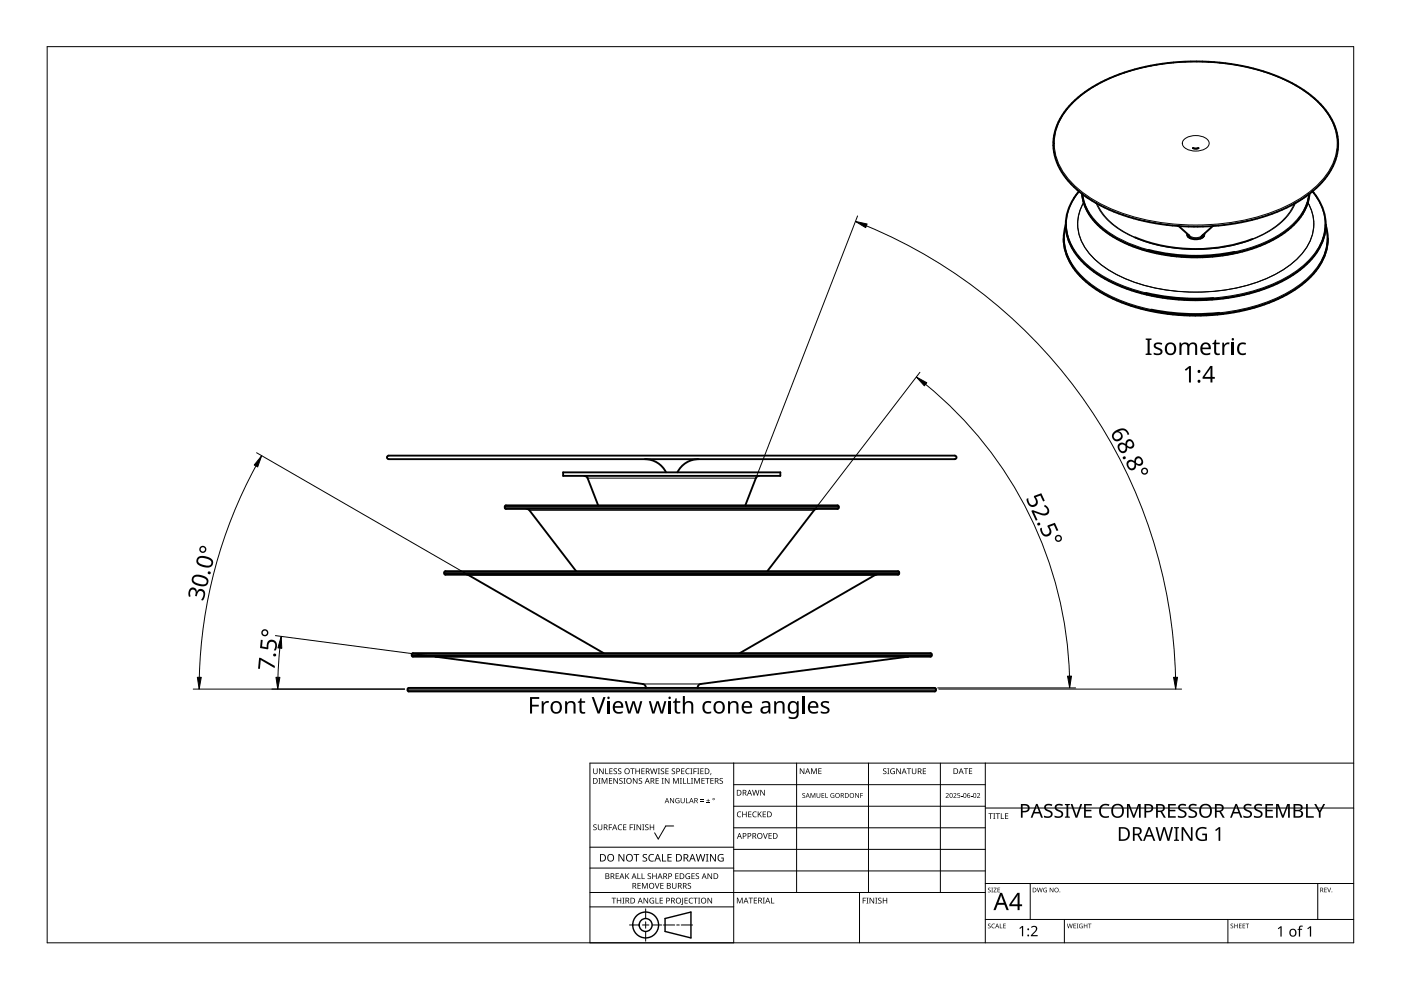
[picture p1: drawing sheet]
<svg xmlns="http://www.w3.org/2000/svg" width="297mm" height="210mm" viewBox="0 0 297 210" stroke-linecap="round" stroke-linejoin="round" font-family="sans-serif">
<g fill="none" stroke="#000" stroke-width=".4">
<path d="M252.9 31.4h.1M252.9 31.4h1.2M254.1 31.4h.1M225.5 50.6a10.2 10.2 0 0 0 1.7 5.7M226 47.7a9.8 9.8 0 0 0 1.2 8.5M226 47.6a10 10 0 0 0 1.7 5.6M227.2 56.3l1.8 2.3 2.4 2.1 3 1.8 3.1 1.5 3.6 1.2 3.8 .9 4.4 .6 4.1 .2 4.2-.2 4-.5 4.1-.9 3.6-1.2 3.5-1.6 2.7-1.8 2.5-2.1 1.7-2.2M227.7 42.1a9.8 9.8 0 0 0 0 11M227.7 53.3l1.8 2.2 2.2 1.9 2.9 1.9 3.1 1.5 3.5 1.2 3.8 .9 4 .5 4.4 .3 4.2-.2 4-.5 3.8-.9 3.8-1.3 3.2-1.5 2.8-1.8 2.4-2 1.7-2.2M228.8 40.6l.7 .5M228.8 40.6l-1.9-1.8a11.4 11.4 0 0 1 .2-16.7l2.2-2 2.6-1.8 2.9-1.5 3.3-1.3 3.6-1.1 3.8-.7 3.9-.5 4.3-.2 4 .2 3.9 .5 3.8 .7 3.8 1.2 3.3 1.3 2.9 1.6 2.6 1.8 2.2 2a11.4 11.4 0 0 1-.1 16.5l-1.8 1.8M228.8 40.6l-1.1 1.4"/>
<path d="M229.4 41.1l.4 1.8 1 2.4M229.4 41.1l.6 2.4 .8 1.7M229.5 41.1l3.9 2.5 5.1 2.1 5.6 1.5 5.8 .7M230.8 45.3l.1 .1M240.7 50.3a34.8 34.8 0 0 0 24.8 .4M243.5 53a40.4 40.4 0 0 0 18.2 .4M249.9 47.9l3.7 .1 3.6-.1M249.9 47.9l2.3 2.1M251.8 49.9l.2 .4M252 49.8v.5M252 50.3l.3 .2M252.3 50.5h.1"/>
<path d="M255 50.3l-.5 .3a3.1 3.1 0 0 1-2.1-.1M255 50.3h.1M255 49.8v.5M255.3 49.9l-.3 .4M257.2 47.9l-2.5 2.2M276.2 45.4l-1.6 1.9-2 1.8-2.5 1.7-2.9 1.3-3 1-3.4 .8-3.7 .5-3.6 .2-3.8-.2-3.5-.5-3.3-.8-3.2-1.1-2.9-1.3-2.4-1.6-2-1.8-1.5-1.9M277.6 41.1l-2 1.4-2.1 1.2-5 2-5.6 1.5-5.7 .7M277.6 41.1l-.5 2.4-.9 1.7M277.6 41.1l-.5 2.4-.9 1.8M278.3 40.6l-.7 .5M278.3 40.6l1 1.3M279.3 42a9.8 9.8 0 0 1 0 11.2"/>
<path d="M281.1 47.7a9.8 9.8 0 0 1-1.4 8.6M281.1 47.6a10.1 10.1 0 0 1-1.8 5.7M281.5 50.6a10.2 10.2 0 0 1-1.8 5.8M243 62.1a46.4 46.4 0 0 0 14.2 1.1M244.1 65.6a47.4 47.4 0 0 0 14.4 .7M82.1 96.8l.3-.2h120a.37 .37 0 0 1 .4 .4 .37 .37 0 0 1-.4 .4h-120a.38 .38 0 0 1-.3-.6zM136.7 97.4a5 5 0 0 1 4.5 2.7M148.1 97.4a5 5 0 0 0-4.5 2.7M107.1 107.2h70.5h.1l.1 .5-.2 .2h-70.3l-.3-.2zM111.7 107.9l.6 .3 9.9 12.9M119.4 100.1h46v.8h-46zM123.9 100.9l.5 .2 .2 .3 2.2 5.8"/>
<path d="M161 100.9l-.3 .1-.4 .4-2.3 5.8M173.2 107.9l-.6 .3-9.9 12.9M87.4 138.6l109.9-.1 .2 .1v.4l-.2 .2h-109.7l-.3-.2zM92.3 139.2l44 5.8a.76 .76 0 0 1 .6 .9M94.3 121.2l96.1-.1 .2 .1v.4l-.2 .3h-96l-.2-.3zM99 121.9l29 16.6M185.8 121.9l-29 16.6M192.6 139.2l-44 5.8a.76 .76 0 0 0-.7 .9M86.5 145.9h111.7h.1l.1 .5-.2 .2h-111.5l-.3-.2z"/>
</g>
<g fill="none" stroke="#000" stroke-width=".21">
<path d="M228 21.3a34.3 34.3 0 0 1 18.3-7.7 47.3 47.3 0 0 1 26.7 3.6 19.3 19.3 0 0 1 9.6 9 11 11 0 0 1-2.4 12.1 31.1 31.1 0 0 1-17.2 8.5 48.1 48.1 0 0 1-29-3.3 19.3 19.3 0 0 1-9.6-9 11 11 0 0 1 2.5-12.1zM251.1 29.6a3.9 3.9 0 0 1 5.2 .4 1.42 1.42 0 0 1-1.3 1.8 3.8 3.8 0 0 1-4.2-1l-.1-.4zM226 48a10.1 10.1 0 0 0 2.6 9.7 28 28 0 0 0 15.5 7.9M227.2 56.3a23.2 23.2 0 0 0 12.8 8.6 45.2 45.2 0 0 0 31.8-1.9 20.2 20.2 0 0 0 7.9-6.6M227.2 56.2a23.2 23.2 0 0 0 12.8 8.6 45.2 45.2 0 0 0 31.8-1.9 20.2 20.2 0 0 0 7.9-6.6M227.7 53.2a22.9 22.9 0 0 0 12.6 8.4 44.5 44.5 0 0 0 31.2-1.9 19.9 19.9 0 0 0 7.8-6.4M227.7 53.1a22.9 22.9 0 0 0 12.6 8.4 44.5 44.5 0 0 0 31.2-1.9 19.9 19.9 0 0 0 7.8-6.4M228.8 40.6a10.1 10.1 0 0 0-.1 13.7 26.3 26.3 0 0 0 14.3 7.8M229.6 41.2a11.5 11.5 0 0 0 5.2 7.9 26.6 26.6 0 0 0 8.7 3.9M229.7 42.9a9 9 0 0 0 1.2 10.8 23.4 23.4 0 0 0 11.9 6.9 40.6 40.6 0 0 0 26.9-2.1 15.4 15.4 0 0 0 8.5-8.4 8.8 8.8 0 0 0-.9-7.2M229.8 43a9 9 0 0 0 1.1 10.7 23.3 23.3 0 0 0 11.9 6.8 40.5 40.5 0 0 0 26.8-2 15.4 15.4 0 0 0 8.5-8.4 8.8 8.8 0 0 0-.8-7.1M230.8 45.2a20.5 20.5 0 0 0 12 7.8 38.3 38.3 0 0 0 27.4-2.4 16.2 16.2 0 0 0 6-5.4"/>
<path d="M230.8 45.3a20.5 20.5 0 0 0 12 7.8 38.3 38.3 0 0 0 27.4-2.4 16.2 16.2 0 0 0 6-5.4M232.4 43.1a14 14 0 0 0 7.6 7 34.3 34.3 0 0 0 28.4-.7 13.3 13.3 0 0 0 6.2-6.3M232.6 43.2a14.1 14.1 0 0 0 8.1 7.1M251.6 49.5v.1a1.11 1.11 0 0 0 .8 .9M251.8 49.6v.3M252.2 50a2.36 2.36 0 0 0 2.5 .1M255 49.9a1.91 1.91 0 0 1-2.9 0M255.2 49.6l.1 .3M255.4 49.5l.1 .1a1.16 1.16 0 0 1-.9 1M274.4 43.2a14.1 14.1 0 0 1-7.7 7l-1.2 .5M277.5 41.2a11.5 11.5 0 0 1-5.3 7.9 27.5 27.5 0 0 1-10.5 4.3M278.2 40.6a10.1 10.1 0 0 1-.4 14.2 28.8 28.8 0 0 1-16.2 7.8l-4.4 .6"/>
<path d="M281.1 48a10.1 10.1 0 0 1-2.7 9.7 28.2 28.2 0 0 1-15.6 8l-4.3 .6M107 107.7h70.8M107 107.4h70.8M112.3 108.2h60.3M124.6 101.4h35.7M87.3 139h110.2M87.3 138.7h110.2M92.4 139.2h100.1M94.2 121.6h96.4M94.2 121.4h96.4M99.4 122h86.1M86.4 146.4h112"/>
<path d="M86.4 146.1h112M136.3 145h12.3M136.9 145.8h11"/>
</g>
<path d="M10 9.9h277v190h-277z" fill="none" stroke="#000" stroke-width=".21"/>
<g fill="none" stroke="#000" stroke-width=".21">
<path d="M125.1 179.6h30.5M142.8 175.1h-1.6l-1.6 2.8-.8-1.3M155.6 161.8v38.1h-30.5v-38.1h161.9M155.6 166.4h53.3M155.6 170.9h53.3M155.6 175.5h53.3M168.9 161.8v27.4M184.1 161.8v27.4M199.4 161.8v27.4M208.9 161.8v38.1M208.9 171.3h78.1M125.1 192.3h30.5"/>
<path d="M125.1 189.2h83.8M125.1 184h30.5M133.5 196.1h2M136.2 196.1h1.4M136.9 192.7v2M136.9 195.4v1.4M136.9 197.5v2M138.3 196.1h2M140.7 196.1h2.4M143.5 196.1h.5M144.4 196.1h2.4M155.6 180.1h53.3"/>
<path d="M155.6 184.7h53.3M182.2 189.2v10.7M208.9 194.9h78.1M208.9 187.3h78.1M218.4 187.3v7.6M225.7 194.9v5M260.3 194.9v5M279.4 187.3v7.6"/>
</g>
<g fill="#000">
<path d="M125.8 174.9l.5-.1h.2l-.1 .2a.25 .25 0 0 0-.3-.1 .25 .25 0 0 0 0 .4 .4 .4 0 0 1 .4 .3 .4 .4 0 0 1-.2 .5 .4 .4 0 0 1-.5-.3v.1a.27 .27 0 0 0 .5 0 .27 .27 0 0 0-.1-.4l-.4-.2zM125.8 162.9h.1v.8a.32 .32 0 0 0 .3 .3 .32 .32 0 0 0 .3-.3v-.8h.2v.8a.47 .47 0 0 1-.5 .4 .47 .47 0 0 1-.4-.4zM126.9 165h.4l-.1 .1v1l.1 .1h-.4l.1-.1v-1zM126.8 174.8h.1v.8a.32 .32 0 0 0 .3 .3 .32 .32 0 0 0 .3-.3v-.8h.2v.8a.47 .47 0 0 1-.5 .4 .47 .47 0 0 1-.4-.4zM127 162.9h.2l.6 1v-1h.2v1.2h-.2l-.7-1 .1 1h-.2zM127.6 165h.2l.4 1 .4-1h.2v1.2h-.2v-1.1l-.4 1.1h-.1l-.4-1.1v1.1h-.1zM128.3 162.9h.2v1.1h.5v.1h-.7zM129.1 174.8h.7v.1h-.6v.5h.5v.1h-.5v.5h-.1zM129.1 165h.7v.1h-.5v.4h.5v.1h-.5v.4h.5v.2h-.7zM129.2 162.9h.7v.1h-.5v.4h.4v.2h-.4v.4h.5v.1h-.7zM130.1 163l.5-.1 .2 .1v.1a.25 .25 0 0 0-.4-.1 .25 .25 0 0 0 0 .4 .4 .4 0 0 1 .4 .3 .4 .4 0 0 1-.2 .5 .4 .4 0 0 1-.5-.3v.1a.27 .27 0 0 0 .5 0 .27 .27 0 0 0-.1-.4l-.4-.2zM130.1 165h.1l.7 1v-1h.1v1.2h-.2l-.6-1v1h-.1z"/>
<path d="M131.1 175l.5-.2 .3 .1-.1 .1a.49 .49 0 0 0-.7 .4 .49 .49 0 0 0 .8 .4 .57 .57 0 0 1-.8 0 .57 .57 0 0 1 0-.8zM131.1 163l.4-.1 .2 .1v.1a.25 .25 0 0 0-.4-.1 .25 .25 0 0 0 0 .4 .4 .4 0 0 1 .5 .3 .4 .4 0 0 1-.3 .5 .4 .4 0 0 1-.5-.3l.1 .1a.27 .27 0 0 0 .4 0 .27 .27 0 0 0-.1-.4l-.3-.2zM131.3 165.1l.5-.2 .2 .1v.1a.25 .25 0 0 0-.4-.1 .25 .25 0 0 0 0 .4 .4 .4 0 0 1 .4 .3 .4 .4 0 0 1-.2 .5 .4 .4 0 0 1-.5-.2h.1a.27 .27 0 0 0 .4 .1 .27 .27 0 0 0-.1-.4l-.4-.3zM132.2 165h.4l-.1 .1v1l.1 .1h-.4l.1-.1v-1zM132.1 174.8h.7v.1h-.5v.4h.5v.1h-.5v.5h.5v.1h-.7zM133.5 174.8h.7v.1h-.5v.5h.5v.1h-.5v.5h-.2zM133.6 162.9h.9v.1h-.3v1.1h-.2v-1.1h-.4zM134.3 174.8h.4l-.1 .1v1l.1 .1h-.4l.1-.1v-1zM134.2 165h.2l.6 1v-1h.2v1.2h-.2l-.7-1v1h-.1zM134.7 162.9h.2v.5h.6v-.5h.2v1.2h-.2v-.5h-.6v.5h-.2zM135 174.8h.1l.7 1v-1h.1v1.2h-.2l-.6-1v1h-.1zM135.5 165.1l.4-.2 .2 .1v.1a.25 .25 0 0 0-.4-.1 .25 .25 0 0 0 0 .4 .4 .4 0 0 1 .5 .3 .4 .4 0 0 1-.3 .5 .4 .4 0 0 1-.5-.2h.1a.27 .27 0 0 0 .4 .1 .27 .27 0 0 0-.1-.4l-.3-.3z"/>
<path d="M136.2 174.8h.4l-.1 .1v1l.1 .1h-.4l.1-.1v-1zM136 162.9h.7v.1h-.6v.4h.5v.2h-.5v.4h.6v.1h-.7zM136.8 174.9l.4-.1h.3l-.1 .2a.25 .25 0 0 0-.3-.1 .25 .25 0 0 0 0 .4 .4 .4 0 0 1 .4 .3 .4 .4 0 0 1-.3 .5 .4 .4 0 0 1-.4-.3v.1a.27 .27 0 0 0 .5 0 .27 .27 0 0 0-.1-.4l-.4-.2zM137.8 174.8h.1v.5h.6v-.5h.2v1.2h-.2v-.6h-.6v.6h-.1zM137.8 162.9h.2l.3 1 .2-1h.2l.3 1 .2-1h.2l-.3 1.2h-.2l-.3-1-.3 1h-.1zM139 165h.7v.1h-.5v.4h.4v.1h-.4v.4h.5v.2h-.7zM139.5 162.9h.4l-.1 .1v1l.1 .1h-.4l.1-.1v-1zM140.3 165h.4l-.1 .1v1l.1 .1h-.4l.1-.1v-1zM140.1 163l.5-.1 .2 .1v.1a.25 .25 0 0 0-.4-.1 .25 .25 0 0 0 0 .4 .4 .4 0 0 1 .4 .3 .4 .4 0 0 1-.2 .5 .4 .4 0 0 1-.5-.3l.1 .1a.27 .27 0 0 0 .4 0 .27 .27 0 0 0-.1-.4l-.4-.2zM141.1 162.9h.7v.1h-.6v.4h.5v.2h-.5v.4h.6v.1h-.7zM141 165h.1l.7 1v-1h.1v1.2h-.2l-.6-1v1h-.1zM142.1 169.2h.1l.6 .9v-.9h.1v1.1h-.1l-.6-.9v.9h-.1z"/>
<path d="M142.5 163l.4-.1 .2 .1v.1a.25 .25 0 0 0-.4-.1 .25 .25 0 0 0 0 .4 .4 .4 0 0 1 .4 .3 .4 .4 0 0 1-.2 .5 .4 .4 0 0 1-.5-.3l.1 .1a.27 .27 0 0 0 .4 0 .27 .27 0 0 0-.1-.4l-.4-.2zM142.7 165h.2l.4 1 .4-1h.2v1.2h-.1v-1.1l-.4 1.1h-.2l-.4-1.1v1.1h-.1zM143.3 169.3l.5-.1 .3 .1-.1 .1a.45 .45 0 0 0-.7 .3 .45 .45 0 0 0 .6 .5v-.4h-.2v-.1h.4v.6a.6 .6 0 0 1-.8-.2 .6 .6 0 0 1 0-.8zM144.1 165h.5l-.2 .1v1l.2 .1h-.5l.2-.1v-1zM144.8 165h.2v1h.5v.2h-.7zM144.4 162.9h.7v.1h-.5v.4h.5v.2h-.5v.4h.5v.1h-.7zM144.3 169.2h.2v.7a.28 .28 0 0 0 .2 .3 .28 .28 0 0 0 .3-.3v-.7h.2v.7a.42 .42 0 0 1-.5 .4 .42 .42 0 0 1-.4-.4zM145.4 169.2h.2v1h.5v.1h-.7zM145.7 165h.2v1h.5v.2h-.7zM145.5 163.1l.4-.2 .3 .1v.1a.49 .49 0 0 0-.7 .4 .49 .49 0 0 0 .7 .5 .57 .57 0 0 1-.8-.1 .57 .57 0 0 1 0-.8zM146.4 162.9h.4l-.1 .1v1l.1 .1h-.4l.1-.1v-1zM146.5 165h.4l-.1 .1v1l.1 .1h-.4l.1-.1v-1z"/>
<path d="M147 162.9h.7v.1h-.5v.5h.5v.1h-.5v.5h-.2zM147.2 165h.2l.4 1 .4-1h.2v1.2h-.2l.1-1.1-.5 1.1h-.1l-.4-1.1v1.1h-.1zM147.8 162.9h.5l-.2 .1v1l.2 .1h-.5l.2-.1v-1zM148.5 169.9h.7v.1h-.7zM148.5 169.5h.7v.2h-.7zM148.5 162.9h.7v.1h-.6v.4h.5v.2h-.5v.4h.6v.1h-.7zM148.7 165h.7v.1h-.5v.4h.5v.1h-.5v.4h.5v.2h-.7zM149.8 170.2h.7v.1h-.7zM149.5 165h.9v.1h-.3v1.1h-.2v-1.1h-.4zM150.1 169.4l.1 .3h.3l-.3 .1v.3l-.1-.3h-.3l.3-.1zM150.7 163.9h.1l-.2 .4zM150.6 165h.7v.1h-.5v.4h.5v.1h-.5v.4h.5v.2h-.7z"/>
<path d="M152.6 165.1l.4-.2 .3 .1-.1 .1a.25 .25 0 0 0-.4-.1 .25 .25 0 0 0 0 .4 .4 .4 0 0 1 .5 .3 .4 .4 0 0 1-.3 .5 .4 .4 0 0 1-.5-.2h.1a.27 .27 0 0 0 .5 .1 .27 .27 0 0 0-.1-.4l-.4-.3zM156.4 172.2l.4-.2 .4 .1-.1 .1a.49 .49 0 0 0-.7 .5 .49 .49 0 0 0 .7 .4 .57 .57 0 0 1-.8 0 .57 .57 0 0 1 0-.8zM157.4 172.1h.1v.5h.7v-.5h.1v1.2h-.1v-.6h-.7v.6h-.1zM158.6 172.1h.7v.1h-.5v.4h.5v.1h-.5v.4h.5v.2h-.7zM159.7 172.2l.4-.2 .3 .1v.1a.49 .49 0 0 0-.7 .5 .49 .49 0 0 0 .7 .4 .57 .57 0 0 1-.8 0 .57 .57 0 0 1 0-.8zM159.5 167.5h.1l.3 1 .3-1h.1l.3 1 .3-1h.1l-.3 1.2h-.2l-.3-1.1-.3 1.1h-.1zM160.7 172.1h.1v.6l.5-.6h.2l-.5 .5 .5 .7h-.1l-.5-.6-.1 .6h-.1zM161.8 176.6h.1l.4 1.1 .3-1.1h.2l-.5 1.2h-.1zM161.2 167.5h.2l.6 1v-1h.2v1.2h-.2l-.7-1v1h-.1zM161.7 172.1h.7v.1h-.5v.4h.5v.1h-.5v.4h.5v.2h-.7zM162.9 176.6h.7v.2h-.5v.3h.5v.2h-.5v.4h.5v.1h-.7zM169.6 162.9h.2l.6 1v-1h.1v1.2h-.1l-.7-1v1h-.1z"/>
<path d="M170.2 168.2l.4-.1 .1 .2a.25 .25 0 0 0-.4-.1 .25 .25 0 0 0 0 .4 .25 .25 0 0 0 .3 .1 .32 .32 0 0 1 0 .5 .32 .32 0 0 1-.5-.2 .25 .25 0 0 0 .3 .1 .25 .25 0 0 0 .1-.3 .35 .35 0 0 1-.3-.2 .35 .35 0 0 1 0-.4zM171.8 168.1h.2l.4 .9 .3-.9h.2v1.1h-.2v-.9l-.4 .9-.3-.9v.9h-.2zM172 162.9h.2l.4 1 .3-1h.3v1.2h-.2v-1l-.4 1h-.1l-.4-1.1v1.1h-.1zM173.1 168.1h.2v.7a.26 .26 0 0 0 .2 .3 .26 .26 0 0 0 .3-.3v-.7h.1v.7a.39 .39 0 0 1-.4 .4 .39 .39 0 0 1-.4-.4zM173.5 162.9h.7v.1h-.5v.4h.4v.1h-.4v.5h.5v.1h-.7zM174.2 168.1h.6v.2h-.5v.3h.4v.1h-.4v.4h.5v.1h-.6zM175 168.1h.1v1h.5v.1h-.6zM176.2 168.3l.4-.2 .3 .1-.1 .1a.42 .42 0 0 0-.6 .4 .42 .42 0 0 0 .6 .3v-.3l-.3-.1h.4v.5a.56 .56 0 0 1-.7-.1 .56 .56 0 0 1 0-.7zM181.3 168.1h.2l.5 .9v-.9h.1v1.1h-.1l-.6-.9v.9h-.1zM182.4 168.1h.6v.2h-.5v.3h.4v.1h-.4v.5h-.1zM187.3 163l.4-.1 .2 .1v.1a.25 .25 0 0 0-.4-.1 .25 .25 0 0 0 0 .4 .4 .4 0 0 1 .5 .3 .4 .4 0 0 1-.3 .5 .4 .4 0 0 1-.5-.3l.1 .1a.27 .27 0 0 0 .4 0 .27 .27 0 0 0-.1-.4l-.3-.2zM188.1 162.9h.5l-.2 .1v1l.2 .1h-.5l.2-.1v-1z"/>
<path d="M188.9 163.1l.5-.2 .3 .1v.1a.5 .5 0 0 0-.8 .4 .5 .5 0 0 0 .7 .5v-.4h-.3v-.1h.4v.6a.66 .66 0 0 1-.8-.1 .66 .66 0 0 1 0-.9zM190 162.9h.2l.7 1-.1-1h.2v1.2h-.2l-.6-1v1h-.2zM192.3 162.9h.9v.1h-.4v1.1h-.2v-1.1h-.3zM193.3 162.9h.2v.8a.32 .32 0 0 0 .3 .3 .32 .32 0 0 0 .3-.3v-.8h.2v.8a.47 .47 0 0 1-.5 .4 .47 .47 0 0 1-.5-.4zM195.7 162.9h.6v.1h-.5v.4h.5v.2h-.5v.4h.5v.1h-.6zM200.5 168.3a.37 .37 0 0 1 .6 0 .37 .37 0 0 1-.2 .5l-.3 .3h.6v.1h-.7l.3-.4a.27 .27 0 0 0 .2-.4 .27 .27 0 0 0-.4-.1zM202.1 168.3a.37 .37 0 0 1 .6 0 .37 .37 0 0 1-.2 .5l-.2 .3h.5v.1h-.7l.3-.4a.27 .27 0 0 0 .3-.4 .27 .27 0 0 0-.5-.1zM203 168.1h.5v.2h-.4v.3a.34 .34 0 0 1 .5 .1 .34 .34 0 0 1-.2 .5 .34 .34 0 0 1-.4-.2 .29 .29 0 0 0 .4 .1 .29 .29 0 0 0 0-.5 .29 .29 0 0 0-.4 0zM203.7 168.7h.4v.1h-.4zM204.3 162.9h1v.1h-.4v1.1h-.2v-1.1h-.4zM205.8 168.7h.4v.1h-.4zM205.4 162.9h.7v.1h-.5v.4h.5v.1h-.5v.5h.5v.1h-.7z"/>
<path d="M207.1 168.3a.37 .37 0 0 1 .6 0 .37 .37 0 0 1-.2 .5l-.2 .3h.5v.1h-.7l.3-.4a.27 .27 0 0 0 .3-.4 .27 .27 0 0 0-.5-.1zM209.6 172.4h.9v.2h-.4v1h-.1v-1h-.4zM210.6 172.4h.4l-.1 .1v1l.1 .1h-.4l.1-.1v-1zM211.1 172.4h.9v.2h-.4v1h-.1v-1h-.4zM212.2 172.4h.2v1.1h.5v.1h-.7zM213.1 172.4h.7v.2h-.6v.3h.5v.2h-.5v.4h.6v.1h-.7zM221.5 170.7a1.38 1.38 0 0 1 1.6-.1l-.1 .3-.4-.1a.55 .55 0 0 0-.8 .3 .55 .55 0 0 0 .6 .7 .88 .88 0 0 1 .7 1.1 .88 .88 0 0 1-1.2 .5l-.6-.1v-.4l.2 .1a.82 .82 0 0 0 1.3-.4l-.1-.3-.4-.2a.88 .88 0 0 1-.8-1.4zM223.8 170.7a1.38 1.38 0 0 1 1.6-.1l-.2 .3-.3-.1a.55 .55 0 0 0-.9 .3 .55 .55 0 0 0 .6 .7 .88 .88 0 0 1 .8 1.1 .88 .88 0 0 1-1.3 .5l-.5-.1v-.4l.2 .1a.82 .82 0 0 0 1.3-.4l-.2-.3-.4-.2a.88 .88 0 0 1-.7-1.4zM225.8 170.5h1v.2l-.3 .1v2.3l.3 .1v.2h-1v-.2l.3-.1v-2.3l-.3-.1zM227 170.5h.4l.8 2.5 .9-2.5h.3l-1 2.9h-.4zM229.8 170.5h1.7v.3h-1.3v.9h1.2v.3h-1.2v1.1h1.3v.3h-1.7zM233.4 170.8a1.63 1.63 0 0 1 1.8-.2l-.1 .3a1.14 1.14 0 0 0-1.4 .1 1.14 1.14 0 0 0-.2 1.4 1.11 1.11 0 0 0 1.6 .6v.3a1.52 1.52 0 0 1-1.9-.5 1.52 1.52 0 0 1 .2-2z"/>
<path d="M238.9 170.5h.6l.9 2.4 .9-2.4h.5v2.9h-.3v-2.6l-1 2.6h-.3l-.9-2.6v2.6h-.4zM245 175.4h.4l.6 2.4 .6-2.4h.4l.7 2.4 .6-2.4h.4l-.8 2.9h-.4l-.7-2.5-.7 2.5h-.3zM247.7 170.5h1.6v.3h-1.3v.9h1.2v.3h-1.2v1.1h1.3v.3h-1.6zM248.9 175.4h1.1v.2l-.4 .1v2.3l.4 .1v.2h-1.1v-.2l.4-.1v-2.3l-.4-.1zM249.9 170.7a1.38 1.38 0 0 1 1.6-.1l-.1 .3-.4-.1a.55 .55 0 0 0-.8 .3 .55 .55 0 0 0 .6 .7 .88 .88 0 0 1 .7 1.1 .88 .88 0 0 1-1.2 .5l-.6-.1v-.4l.2 .1a.82 .82 0 0 0 1.3-.4l-.1-.3-.4-.2a.88 .88 0 0 1-.8-1.4zM250.5 175.4h.5l1.5 2.4v-2.4h.3v2.9h-.4l-1.6-2.4 .1 2.4h-.4zM252.2 170.7a1.38 1.38 0 0 1 1.5-.1l-.1 .3-.3-.1a.55 .55 0 0 0-.9 .3 .55 .55 0 0 0 .6 .7 .88 .88 0 0 1 .8 1.1 .88 .88 0 0 1-1.3 .5l-.5-.1v-.4l.2 .1a.82 .82 0 0 0 1.2-.4l-.1-.3-.4-.2a.88 .88 0 0 1-.7-1.4zM253.9 175.7a1.87 1.87 0 0 1 2-.2l-.2 .3a1.2 1.2 0 0 0-1.8 .9 1.2 1.2 0 0 0 1.6 1.2v-.8h-.6v-.4h1v1.5a1.59 1.59 0 0 1-2.4-.9v-.1a1.67 1.67 0 0 1 .4-1.5zM257.6 176l.8-.6h.3v2.9h-.3v-2.6l-.6 .5zM263.8 170.7a1.38 1.38 0 0 1 1.6-.1l-.1 .3-.4-.1a.55 .55 0 0 0-.9 .3 .55 .55 0 0 0 .7 .7 .88 .88 0 0 1 .7 1.1 .88 .88 0 0 1-1.2 .5l-.6-.1v-.4l.2 .1a.82 .82 0 0 0 1.3-.4l-.2-.3-.4-.2a.88 .88 0 0 1-.7-1.4zM266 170.7a1.38 1.38 0 0 1 1.6-.1l-.1 .3-.4-.1a.55 .55 0 0 0-.8 .3 .55 .55 0 0 0 .6 .7 .88 .88 0 0 1 .8 1.1 .88 .88 0 0 1-1.3 .5l-.5-.1v-.4l.1 .1a.82 .82 0 0 0 1.3-.4l-.1-.3-.4-.2a.88 .88 0 0 1-.8-1.4zM268.3 170.5h1.6v.3h-1.3v.9h1.2v.3h-1.2v1.1h1.3v.3h-1.6z"/>
<path d="M270.6 170.5h.5l.9 2.4 .9-2.4h.6v2.9h-.4v-2.6l-1 2.6h-.3l-.9-2.6v2.6h-.3zM276.9 170.5h.4v2.6h1.2v.3h-1.6zM278.7 170.5h.4l.7 1.4 .8-1.4h.4l-1 1.7v1.2h-.4v-1.1zM129.7 190.3h.9v.2h-.4v1.1h-.1v-1.1h-.4zM130.5 185.2h.7v.1h-.5v.4h.5v.1h-.5v.4h.5v.2h-.7zM130.8 190.3h.1v.6h.7v-.6h.1v1.3h-.1v-.6h-.7v.6h-.1zM131.1 181.1h.3l.8 1.3v-1.3h.2v1.6h-.3l-.8-1.4v1.4h-.2zM131.9 190.3h.5l-.2 .2v.9l.2 .2h-.5l.2-.2v-.9zM132.6 185.2h.1v.6l.6-.6h.1l-.5 .5 .5 .7h-.1l-.5-.6-.1 .6h-.1zM134.3 181.1h1.2v.2h-.5v1.4h-.2v-1.4h-.5zM135.1 185.2h.2v1h.5v.2h-.7zM135.2 187.2h.6v.1h-.5v.4h.5v.2h-.5v.4h.5v.1h-.6z"/>
<path d="M136 185.2h.2v1h.5v.2h-.7zM136.1 187.2h.2l.4 1 .4-1h.2v1.2h-.1v-1l-.4 1h-.2l-.4-1 .1 1h-.2zM136.3 181.2l.3-.1h.6l-.2 .2a.33 .33 0 0 0-.5 .1 .33 .33 0 0 0 .4 .4 .49 .49 0 0 1 .3 .7 .49 .49 0 0 1-.8 .2l-.2-.1v-.2l.3 .1a.35 .35 0 0 0 .5-.2 .35 .35 0 0 0-.4-.4l-.3-.3zM136.4 190.3h.2l.7 1.1v-1.1h.1v1.3h-.2l-.6-1v1h-.2zM137.4 185.3l.4-.2 .2 .1v.1a.25 .25 0 0 0-.4-.1 .25 .25 0 0 0 0 .4 .4 .4 0 0 1 .4 .3 .4 .4 0 0 1-.2 .5 .4 .4 0 0 1-.5-.2h.1a.27 .27 0 0 0 .4 .1 .27 .27 0 0 0-.1-.4l-.4-.3zM137.7 181.3l.5-.2h.5l-.1 .2a.63 .63 0 0 0-.9 .6 .63 .63 0 0 0 .9 .5v.2a.83 .83 0 0 1-1-.3 .83 .83 0 0 1 .1-1zM137.8 190.5l.6-.2 .3 .1-.1 .1a.5 .5 0 0 0-.8 .4 .5 .5 0 0 0 .7 .5v-.3h-.2v-.2h.4v.6a.66 .66 0 0 1-.9-.1 .66 .66 0 0 1 0-.9zM138.8 187.2h.2l.3 1.1 .4-1.1h.1l-.4 1.2h-.2zM139 190.3h.1v1.1h.6v.2h-.7zM138.3 185.2h.2v.5h.6v-.5h.1v1.2h-.1v-.6h-.6v.6h-.2zM140.4 181.1h.2v1.4h.6v.2h-.8zM139.9 190.3h.6v.2h-.5v.4h.5v.1h-.5v.4h.5v.2h-.6z"/>
<path d="M140 187.2h.7v.1h-.5v.4h.4v.2h-.4v.4h.5v.1h-.7zM141.5 181.1h.9v.2h-.7v.4h.7v.2h-.7v.6h.7v.2h-.9zM142.5 187.2h.1v.8a.32 .32 0 0 0 .4 .3 .32 .32 0 0 0 .3-.3v-.8h.1v.8a.47 .47 0 0 1-.5 .4 .47 .47 0 0 1-.4-.4zM143.2 185.2h.7v.1h-.6v.4h.5v.1h-.5v.4h.6v.2h-.7zM144.7 190.3h.1v1.3l-.1 .2-.3 .1v-.2l.3-.1zM145.1 190.3h.7v.2h-.5v.4h.5v.1h-.5v.4h.5v.2h-.7zM145.5 185.3l.4-.2 .4 .1-.1 .1a.5 .5 0 0 0-.7 .4 .5 .5 0 0 0 .7 .5v-.3h-.3v-.2h.4v.6a.66 .66 0 0 1-.9-.1 .66 .66 0 0 1 .1-.9zM145.9 187.3l.4-.1 .2 .1v.1a.25 .25 0 0 0-.4-.1 .25 .25 0 0 0 0 .4 .4 .4 0 0 1 .4 .3 .4 .4 0 0 1-.2 .5 .4 .4 0 0 1-.5-.3l.1 .1a.27 .27 0 0 0 .4 0 .27 .27 0 0 0-.1-.4l-.4-.2zM146.2 190.5l.4-.2 .3 .1v.1a.49 .49 0 0 0-.7 .5 .49 .49 0 0 0 .7 .4 .57 .57 0 0 1-.8 0 .57 .57 0 0 1 0-.8zM146.6 185.2h.7v.1h-.5v.4h.5v.1h-.5v.4h.5v.2h-.7zM147 190.3h.9v.2h-.4v1.1h-.1v-1.1h-.4zM147.5 185.3l.5-.2 .2 .1v.1a.25 .25 0 0 0-.4-.1 .25 .25 0 0 0 0 .4 .4 .4 0 0 1 .4 .3 .4 .4 0 0 1-.2 .5 .4 .4 0 0 1-.5-.2h.1a.27 .27 0 0 0 .4 .1 .27 .27 0 0 0-.1-.4l-.4-.3z"/>
<path d="M148 190.3h.4l-.1 .2v.9l.1 .2h-.4l.1-.2v-.9zM147.5 181.1h.2l.4 1.3 .3-1.3h.2l.4 1.3 .3-1.3h.2l-.4 1.6h-.2l-.4-1.4-.3 1.4h-.2zM149.7 181.1h.5l-.2 .1v1.3l.2 .2h-.5l.1-.2v-1.3zM150 190.3h.2l.6 1.1v-1.1h.2v1.3h-.2l-.7-1v1h-.1zM150 185.2h.2l.6 1v-1h.2v1.2h-.2l-.7-1 .1 1h-.2zM150.5 181.1h.3l.8 1.3v-1.3h.2v1.6h-.3l-.8-1.4v1.4h-.2zM152.3 181.3l.8-.2h.3l-.1 .2a.65 .65 0 0 0-1 .5 .65 .65 0 0 0 .9 .7v-.5h-.3v-.2h.5v.8a.86 .86 0 0 1-1.1-.2 .86 .86 0 0 1 0-1.1zM156.2 190.3h.3l.3 1 .4-1h.3v1.2h-.2v-1l-.4 1h-.1l-.4-1v1h-.2zM158.7 190.3h.9v.2h-.3v1h-.2v-1h-.4zM159.8 190.3h.7v.2h-.5v.3h.5v.2h-.5v.4h.5v.1h-.7zM161.7 190.3h.5l-.2 .2v.9l.2 .1h-.5l.2-.1v-.9zM163.5 190.3h.1v1.1h.6v.1h-.7z"/>
<path d="M182.9 190.3h.7v.2h-.5v.4h.5v.1h-.5v.6h-.2zM183.7 190.3h.4l-.1 .2v.9l.1 .2h-.4l.1-.2v-.9zM184.4 190.3h.1l.7 1v-1h.1v1.3h-.1l-.7-1v1h-.1zM185.6 190.3h.4l-.1 .2v.9l.1 .2h-.4l.1-.2v-.9zM186.2 190.5l.5-.2 .2 .1v.1a.25 .25 0 0 0-.4-.1 .25 .25 0 0 0 0 .4 .4 .4 0 0 1 .4 .3 .4 .4 0 0 1-.2 .5 .4 .4 0 0 1-.5-.2 .27 .27 0 0 0 .5 .1 .27 .27 0 0 0-.1-.5l-.4-.2zM187.2 190.3h.1v.6h.6v-.6h.2v1.3h-.2v-.6h-.6v.6h-.1zM209.5 188.3l.3-.1 .2 .2a.24 .24 0 0 0-.3-.1 .24 .24 0 0 0-.1 .3 .24 .24 0 0 0 .3 .1 .31 .31 0 0 1 0 .5 .31 .31 0 0 1-.5-.2 .23 .23 0 0 0 .4 .2 .23 .23 0 0 0 0-.4l-.3-.2zM209.5 195.9l.3-.1 .2 .2a.24 .24 0 0 0-.3-.1 .24 .24 0 0 0-.1 .3 .24 .24 0 0 0 .3 .1 .31 .31 0 0 1 0 .5 .31 .31 0 0 1-.5-.1 .23 .23 0 0 0 .4 .1 .23 .23 0 0 0 0-.4l-.3-.2zM210.2 188.2h.3l-.1 .1 .1 .9h-.3l.1-.1zM210.3 196l.4-.2 .2 .1v.1a.39 .39 0 0 0-.6 .3 .39 .39 0 0 0 .6 .4 .46 .46 0 0 1-.7-.1 .46 .46 0 0 1 .1-.6zM210.7 188.2h.6l-.5 .9h.5v.1h-.7l.5-.9h-.4zM212 195.8h.1v.9l.4 .1h-.5z"/>
<path d="M211.5 188.2h.5l-.4 .1v.3h.4l-.4 .1v.4l.4 .1h-.5zM212.7 195.8h.5l-.4 .1v.3h.4l-.4 .2v.3l.4 .1h-.5zM216.1 196.8l.6-.5h.2v2.2h-.2v-1.9l-.4 .4zM218.6 196.5a.76 .76 0 0 1 1.2 0 .76 .76 0 0 1-.3 1.2l-.6 .6h1.1v.2h-1.4v-.2l.7-.8a.52 .52 0 0 0 .3-.8 .52 .52 0 0 0-.9 0zM219.8 188.2h.2l.2 .8 .2-.8h.1l.2 .8 .2-.8h.2l-.3 1h-.1l-.2-.8-.3 .8h-.1zM221.3 188.3h.7h-.1a.4 .4 0 0 0-.6 .4 .4 .4 0 0 0 .6 .4v-.3l-.3-.1h.4v.5a.53 .53 0 0 1-.7-.2 .53 .53 0 0 1 0-.7zM222.6 188.2h.1l.5 .8v-.8h.1v1h-.1l-.5-.8v.8h-.1zM226.2 195.8h.1l.2 .9 .3-.9h.1l.2 .9 .2-.9h.1l-.2 1h-.1l-.3-.8-.2 .8h-.1zM227.6 195.8h.5l-.4 .1v.3h.4l-.4 .2v.3l.4 .1h-.5zM228.3 195.8h.3l-.1 .1 .1 .9h-.3l.1-.1zM228.9 196l.7-.1-.2 .1a.4 .4 0 0 0-.5 .3 .4 .4 0 0 0 .5 .4v-.3l-.2-.1h.4v.5a.53 .53 0 0 1-.7-.1 .53 .53 0 0 1 0-.7zM229.8 195.8h.1v.4h.5v-.4h.1v1h-.1v-.4h-.5v.4h-.1z"/>
<path d="M230.7 195.8h.7l-.3 .1v.9h-.1v-.9zM260.9 195.9l.4-.1 .1 .2a.24 .24 0 0 0-.3-.1 .24 .24 0 0 0-.1 .3 .24 .24 0 0 0 .4 .1 .31 .31 0 0 1-.1 .5 .31 .31 0 0 1-.4-.1 .23 .23 0 0 0 .3 .1 .23 .23 0 0 0 .1-.4l-.4-.2zM261.7 195.8h.1v.4h.5v-.4h.1v1h-.1v-.4h-.5v.4h-.1zM262.7 195.8h.5l-.4 .1v.3h.4l-.4 .2v.3l.4 .1h-.5zM263.5 195.8h.5l-.4 .1v.3h.4l-.4 .2v.3l.4 .1h-.5zM264.1 195.8h.7l-.3 .1v.9h-.1v-.9zM270.9 196.9l.6-.5h.2v2.2h-.2v-1.9l-.4 .3zM275.5 196.4l.7-.1v.2h-.4l-.1 .2-.1 .2h.5v.2h-.5v1.5h-.2v-1.5h-.3l.3-.2zM277.2 196.9l.6-.5h.2v2.2h-.3v-1.9l-.4 .3zM280.8 188.2h.5l-.4 .1v.3h.4l-.4 .1v.4l.4 .1h-.5zM281.4 188.2h.1l.3 .8 .3-.8h.1l-.3 1h-.2z"/>
<path d="M125.7 165h.4a.61 .61 0 0 1 .6 .6 .61 .61 0 0 1-.6 .6h-.4zM125.9 165.1v.9h.2a.48 .48 0 0 0 .5-.4 .48 .48 0 0 0-.5-.5z"/>
<path d="M128 174.8h.3a.35 .35 0 0 1 .5 .2 .35 .35 0 0 1-.3 .5l.4 .5h-.2l-.3-.5h-.2v.5h-.2zM128.2 174.9v.5h.1a.23 .23 0 0 0 .3-.2 .23 .23 0 0 0-.3-.3z"/>
<path d="M130.3 174.8h.1l.5 1.2h-.2l-.1-.4h-.5l-.2 .4h-.1zM130.3 175l-.2 .5h.4z"/>
<path d="M132.3 163.5a.61 .61 0 0 1 1.2 0 .61 .61 0 0 1-1.2 0zM132.6 163.5a.45 .45 0 0 0 .8 0 .45 .45 0 0 0-.8 0z"/>
<path d="M132.7 165.6a.61 .61 0 0 1 1.2 0 .61 .61 0 0 1-1.2 0zM133 165.6a.45 .45 0 0 0 .9 0 .45 .45 0 0 0-.9 0z"/>
<path d="M136.9 162.9h.4a.35 .35 0 0 1 .4 .3 .35 .35 0 0 1-.2 .4l.3 .5h-.2l-.3-.5h-.2v.5h-.2zM137.1 163v.5h.2a.23 .23 0 0 0 .3-.2 .23 .23 0 0 0-.3-.3z"/>
<path d="M137.2 165h.1l.5 1.2h-.2l-.1-.4h-.5l-.2 .4h-.1zM137.2 165.1l-.2 .6h.4z"/>
<path d="M137.9 165h.4a.35 .35 0 0 1 .4 .2 .35 .35 0 0 1-.2 .4l.3 .6h-.2l-.3-.5h-.2v.5h-.2zM138.1 165.1v.4h.2a.23 .23 0 0 0 .3-.2 .23 .23 0 0 0-.3-.2z"/>
<path d="M141.4 169.2h.1l.4 1.1h-.1l-.2-.3h-.4l-.1 .3h-.2zM141.4 169.3l-.2 .5h.4z"/>
<path d="M143.4 162.9h.3a.41 .41 0 0 1 .5 .5 .41 .41 0 0 1-.6 .3v.4h-.2zM143.6 163v.5a.29 .29 0 0 0 .4-.2 .29 .29 0 0 0-.4-.3z"/>
<path d="M146.5 169.2h.2l.4 1.1h-.2l-.1-.3h-.4l-.2 .3h-.1zM146.6 169.3l-.2 .5h.4z"/>
<path d="M147.2 169.2h.3a.31 .31 0 0 1 .4 .2 .31 .31 0 0 1-.2 .4l.3 .5h-.2l-.2-.5h-.2v.5h-.2zM147.4 169.3v.4h.1a.21 .21 0 0 0 .3-.2 .21 .21 0 0 0-.3-.2z"/>
<path d="M149.4 162.9h.4a.61 .61 0 0 1 .6 .6 .61 .61 0 0 1-.6 .6h-.4zM149.6 163v1h.2a.48 .48 0 0 0 .4-.5 .48 .48 0 0 0-.4-.5z"/>
<path d="M151.1 169.4a.24 .24 0 0 1 .4 0 .24 .24 0 0 1-.4 0zM151.2 169.4a.14 .14 0 0 0 .2 0 .14 .14 0 0 0-.2 0z"/>
<path d="M151.6 165h.3a.35 .35 0 0 1 .4 .2 .35 .35 0 0 1-.2 .4l.3 .6h-.2l-.2-.5h-.3v.5h-.1zM151.7 165.1v.4h.2a.23 .23 0 0 0 .3-.2 .23 .23 0 0 0-.3-.2z"/>
<path d="M156.7 176.6h.1l.5 1.2h-.1l-.2-.3h-.5l-.1 .3h-.2zM156.8 176.8l-.2 .5h.4z"/>
<path d="M156.2 167.5h.4a.61 .61 0 0 1 .6 .6 .61 .61 0 0 1-.6 .6h-.4zM156.4 167.6v1h.1a.48 .48 0 0 0 .5-.5 .48 .48 0 0 0-.4-.5z"/>
<path d="M157.5 167.5h.3a.35 .35 0 0 1 .4 .2 .35 .35 0 0 1-.2 .4l.3 .6h-.1l-.3-.5h-.3v.5h-.1zM157.6 167.6v.5h.2a.23 .23 0 0 0 .3-.3 .23 .23 0 0 0-.3-.2z"/>
<path d="M157.5 176.6h.3a.41 .41 0 0 1 .5 .5 .41 .41 0 0 1-.7 .3v.4h-.1zM157.6 176.8v.4a.29 .29 0 0 0 .5-.2 .29 .29 0 0 0-.5-.2z"/>
<path d="M158.5 176.6h.3a.41 .41 0 0 1 .5 .5 .41 .41 0 0 1-.6 .3v.4h-.2zM158.7 176.8v.4a.29 .29 0 0 0 .4-.2 .29 .29 0 0 0-.4-.2z"/>
<path d="M158.8 167.5h.2l.5 1.2h-.2l-.2-.4h-.4l-.2 .4h-.1zM158.9 167.6l-.2 .6h.4z"/>
<path d="M159.5 176.6h.4a.35 .35 0 0 1 .4 .3 .35 .35 0 0 1-.2 .4l.3 .5h-.2l-.3-.5h-.2v.5h-.2zM159.7 176.8v.4h.2a.23 .23 0 0 0 .3-.2 .23 .23 0 0 0-.3-.2z"/>
<path d="M160.4 177.2a.65 .65 0 0 1 1.3 0 .65 .65 0 0 1-1.3 0zM160.7 177.2a.45 .45 0 0 0 .9 0 .45 .45 0 0 0-.9 0z"/>
<path d="M162.7 172.1h.3a.61 .61 0 0 1 .6 .6 .61 .61 0 0 1-.6 .6h-.3zM162.8 172.2v.9h.2a.48 .48 0 0 0 .5-.4 .48 .48 0 0 0-.5-.5z"/>
<path d="M163.9 176.6h.4a.61 .61 0 0 1 .6 .7 .61 .61 0 0 1-.7 .5h-.3zM164 176.8v.9h.2a.48 .48 0 0 0 .5-.4 .48 .48 0 0 0-.5-.5z"/>
<path d="M171.2 168.1l.5 1.1-.2-.3h-.5l-.2 .3zM171.3 168.3l-.2 .4h.3z"/>
<path d="M171.2 162.9h.1l.5 1.2h-.2l-.1-.4h-.5l-.1 .4h-.2zM171.2 163.1l-.1 .5h.3z"/>
<path d="M177 168.7a.51 .51 0 0 1 1 0 .51 .51 0 0 1-1 0zM177.2 168.7a.4 .4 0 0 0 .8 0 .4 .4 0 0 0-.8 0z"/>
<path d="M178.3 168.1h.2a.29 .29 0 0 1 .4 .2 .29 .29 0 0 1-.2 .4l.3 .5h-.2l-.2-.5h-.2v.5h-.1zM178.4 168.3v.3h.1a.2 .2 0 0 0 .3-.2 .2 .2 0 0 0-.3-.1z"/>
<path d="M179.1 168.1h.4a.51 .51 0 0 1 .5 .6 .51 .51 0 0 1-.6 .5h-.3zM179.3 168.3v.8l.3-.1 .2-.2v-.4z"/>
<path d="M180.1 168.7a.51 .51 0 0 1 1 0 .51 .51 0 0 1-1 0zM180.3 168.7a.38 .38 0 0 0 .7 0 .38 .38 0 0 0-.7 0z"/>
<path d="M191.6 162.9h.2l.4 1.2h-.1l-.2-.4h-.4l-.2 .4h-.1zM191.7 163.1l-.2 .5h.4z"/>
<path d="M194.6 162.9h.3a.35 .35 0 0 1 .5 .2 .35 .35 0 0 1-.3 .5l.4 .5h-.2l-.3-.5h-.3v.5h-.1zM194.7 163v.5h.2a.23 .23 0 0 0 .3-.2 .23 .23 0 0 0-.3-.3z"/>
<path d="M201.4 168.2l.4-.1 .2 .3v.5l-.2 .3-.3-.1-.2-.2zM201.5 168.3v.1a.37 .37 0 0 0-.1 .4 .37 .37 0 0 0 .4 .2 .4 .4 0 0 0 .1-.5 .4 .4 0 0 0-.4-.2z"/>
<path d="M202.2 162.9h.3a.61 .61 0 0 1 .6 .6 .61 .61 0 0 1-.6 .6h-.3zM202.3 163v1h.2a.48 .48 0 0 0 .5-.5 .48 .48 0 0 0-.5-.5z"/>
<path d="M203.7 162.9h.2l.4 1.2h-.1l-.2-.4h-.5l-.1 .4h-.2zM203.8 163.1l-.2 .5h.4z"/>
<path d="M204.3 168.2l.4-.1 .2 .3v.5l-.2 .3-.3-.1-.1-.2zM204.4 168.3v.1a.37 .37 0 0 0-.1 .4 .37 .37 0 0 0 .4 .2 .4 .4 0 0 0 .1-.5 .4 .4 0 0 0-.4-.2z"/>
<path d="M205.2 168.2l.4-.1-.3 .2-.1 .3a.35 .35 0 0 1 .5 .2 .35 .35 0 0 1-.4 .5 .35 .35 0 0 1-.3-.5zM205.2 168.9a.22 .22 0 0 0 .4 0 .22 .22 0 0 0-.4 0z"/>
<path d="M206.4 168.2l.4-.1 .2 .3v.5l-.2 .3-.3-.1-.2-.2zM206.5 168.3v.1a.37 .37 0 0 0-.1 .4 .37 .37 0 0 0 .4 .2 .4 .4 0 0 0 .1-.4 .4 .4 0 0 0-.4-.3z"/>
<path d="M216.4 170.5h.8a.92 .92 0 0 1 1.1 .9 .92 .92 0 0 1-1.1 .8h-.4v1.2h-.4zM216.8 170.8v1.1a.73 .73 0 0 0 .8 0 .73 .73 0 0 0 .3-.8l-.4-.3z"/>
<path d="M219.7 170.5h.3l1.1 2.9h-.4l-.3-.9h-1.2l-.3 .9h-.4zM219.8 170.8l-.4 1.3h.9z"/>
<path d="M236 170.8a1.44 1.44 0 0 1 1.8-.1 1.44 1.44 0 0 1 .4 1.8 1.39 1.39 0 0 1-1.8 .8 1.39 1.39 0 0 1-.7-1.9zM236.3 171a1.23 1.23 0 0 0 .5 2.1 1.23 1.23 0 0 0 1.1-1 1.23 1.23 0 0 0-.5-1.3h-.7z"/>
<path d="M237.2 175.4h.9a1.46 1.46 0 0 1 1.5 1.5 1.46 1.46 0 0 1-1.6 1.4h-.8zM237.6 175.7v2.3h.4a1.14 1.14 0 0 0 1.2-1.1 1.14 1.14 0 0 0-1.1-1.2z"/>
<path d="M240.2 175.4h.8a.84 .84 0 0 1 1 .5 .84 .84 0 0 1-.5 1.1l.8 1.3h-.4l-.8-1.2h-.5v1.2h-.4zM240.6 175.7v1.1h.4a.56 .56 0 0 0 .7-.6 .56 .56 0 0 0-.7-.5z"/>
<path d="M242.6 170.5h.8a.92 .92 0 0 1 1.1 .9 .92 .92 0 0 1-1.2 .8h-.3v1.2h-.4zM243 170.8v1.1a.73 .73 0 0 0 .8 0 .73 .73 0 0 0 .3-.8l-.4-.3z"/>
<path d="M243.5 175.4h.3l1.1 2.9h-.3l-.4-.9h-1.1l-.4 .9h-.4zM243.6 175.7l-.4 1.4h.9z"/>
<path d="M245.1 170.5h.8a.84 .84 0 0 1 1 .5 .84 .84 0 0 1-.5 1.1l.8 1.3h-.4l-.7-1.2h-.6v1.2h-.4zM245.5 170.8v1.1h.4a.56 .56 0 0 0 .7-.6 .56 .56 0 0 0-.7-.5z"/>
<path d="M254.6 170.8a1.44 1.44 0 0 1 1.9-.1 1.44 1.44 0 0 1 .4 1.8 1.39 1.39 0 0 1-1.9 .8 1.39 1.39 0 0 1-.7-1.9zM255 171a1.23 1.23 0 0 0 .5 2.1 1.23 1.23 0 0 0 1.1-1 1.23 1.23 0 0 0-.6-1.3h-.6z"/>
<path d="M257.6 170.5h.8a.84 .84 0 0 1 1 .5 .84 .84 0 0 1-.5 1.1l.8 1.3h-.5l-.7-1.2h-.5v1.2h-.4zM258 170.8v1.1h.4a.56 .56 0 0 0 .7-.6 .56 .56 0 0 0-.7-.5z"/>
<path d="M261.9 170.5h.4l1.1 2.9h-.4l-.3-.9h-1.2l-.3 .9h-.4zM262.1 170.8l-.5 1.3h1z"/>
<path d="M274.3 170.5h.8a.76 .76 0 0 1 1 .2 .76 .76 0 0 1-.2 1.1h-.3a.8 .8 0 0 1 .7 1 .8 .8 0 0 1-1 .6h-1zM274.6 172v1.1h.6a.55 .55 0 0 0 .7-.6 .55 .55 0 0 0-.7-.5zM274.6 170.8v.9h.6a.5 .5 0 0 0 .6-.5 .5 .5 0 0 0-.7-.4z"/>
<path d="M128.4 185.2h.3a.31 .31 0 0 1 .4 .1 .31 .31 0 0 1-.2 .4 .33 .33 0 0 1 .3 .4 .33 .33 0 0 1-.4 .3h-.4zM128.5 185.8v.4h.3a.23 .23 0 0 0 .2-.2 .23 .23 0 0 0-.3-.2zM128.5 185.3v.4h.2a.21 .21 0 0 0 .3-.2 .21 .21 0 0 0-.3-.2z"/>
<path d="M127.2 181.1h.5a.79 .79 0 0 1 .8 .8 .79 .79 0 0 1-.9 .8h-.4zM127.4 181.2v1.3h.2a.62 .62 0 0 0 .7-.6 .62 .62 0 0 0-.6-.7z"/>
<path d="M129.5 185.2h.3a.35 .35 0 0 1 .4 .2 .35 .35 0 0 1-.2 .4l.3 .6h-.1l-.3-.5h-.3v.5h-.1zM129.6 185.3v.4h.2a.23 .23 0 0 0 .3-.2 .23 .23 0 0 0-.3-.2z"/>
<path d="M128.9 181.3a.77 .77 0 0 1 1.2 .1 .77 .77 0 0 1-.2 1.1 .77 .77 0 0 1-1.1-.3v-.5zM129.1 181.4a.63 .63 0 0 0-.2 .8 .63 .63 0 0 0 .9 .2l.1-.1a.61 .61 0 0 0 0-.8 .61 .61 0 0 0-.8-.1z"/>
<path d="M131.8 185.2h.1l.5 1.2h-.2l-.1-.4h-.5l-.1 .4h-.2zM131.8 185.3l-.1 .6h.3z"/>
<path d="M132.6 190.3h.4a.35 .35 0 0 1 .4 .3 .35 .35 0 0 1-.2 .4l.3 .6h-.2l-.3-.5h-.2v.5h-.2zM132.8 190.5v.4h.2a.23 .23 0 0 0 .2-.2 .23 .23 0 0 0-.3-.2z"/>
<path d="M132.9 181.3a.77 .77 0 0 1 1.1 0 .77 .77 0 0 1-.1 1.2 .77 .77 0 0 1-1.1-.3l-.1-.5zM133.1 181.4a.63 .63 0 0 0-.2 .8 .63 .63 0 0 0 .9 .2l.1-.1a.61 .61 0 0 0 0-.8 .61 .61 0 0 0-.8-.1z"/>
<path d="M134.1 187.2h.3a.35 .35 0 0 1 .5 .2 .35 .35 0 0 1-.3 .5l.4 .5h-.2l-.3-.5h-.2v.5h-.2zM134.3 187.3v.5h.1a.23 .23 0 0 0 .3-.2 .23 .23 0 0 0-.3-.3z"/>
<path d="M133.7 190.3h.4a.61 .61 0 0 1 .5 .7 .61 .61 0 0 1-.6 .6h-.3zM133.8 190.5v.9h.2a.48 .48 0 0 0 .5-.4 .48 .48 0 0 0-.5-.5z"/>
<path d="M134.4 185.2h.1l.5 1.2h-.2l-.1-.4h-.5l-.2 .4h-.1zM134.4 185.3l-.2 .6h.4z"/>
<path d="M135.7 190.3h.1l.5 1.3h-.2l-.1-.4h-.5l-.2 .4h-.1zM135.7 190.5l-.2 .5h.4z"/>
<path d="M137.5 187.8a.61 .61 0 0 1 1.2 0 .61 .61 0 0 1-1.2 0zM137.8 187.8a.45 .45 0 0 0 .8 0 .45 .45 0 0 0-.8 0z"/>
<path d="M139.3 181.1h.2l.6 1.6h-.2l-.2-.5h-.6l-.2 .5h-.2zM139.4 181.3l-.2 .7h.5z"/>
<path d="M139.9 185.2h.1l.5 1.2h-.2l-.1-.4h-.5l-.1 .4h-.2zM139.9 185.3l-.2 .6h.4z"/>
<path d="M140.6 185.2h.4a.35 .35 0 0 1 .4 .2 .35 .35 0 0 1-.2 .4l.3 .6h-.2l-.3-.5h-.2v.5h-.2zM140.8 185.3v.4h.2a.23 .23 0 0 0 .3-.2 .23 .23 0 0 0-.3-.2z"/>
<path d="M141.4 187.2h.3a.31 .31 0 0 1 .5 .2 .31 .31 0 0 1-.2 .4 .33 .33 0 0 1 .2 .4 .33 .33 0 0 1-.4 .2h-.4zM141.5 187.9v.4h.3a.23 .23 0 0 0 .3-.2 .23 .23 0 0 0-.3-.2zM141.5 187.3v.4h.3a.21 .21 0 0 0 .2-.2 .21 .21 0 0 0-.3-.2z"/>
<path d="M141.3 190.3h.3a.41 .41 0 0 1 .4 .5 .41 .41 0 0 1-.6 .3v.5h-.1zM141.4 190.5v.5a.29 .29 0 0 0 .5-.3 .29 .29 0 0 0-.5-.2z"/>
<path d="M142.3 190.3h.3a.35 .35 0 0 1 .4 .3 .35 .35 0 0 1-.2 .4l.4 .6h-.2l-.3-.5h-.3v.5h-.1zM142.4 190.5v.4h.2a.23 .23 0 0 0 .3-.2 .23 .23 0 0 0-.3-.2z"/>
<path d="M141.7 185.2h.3a.41 .41 0 0 1 .5 .5 .41 .41 0 0 1-.6 .2v.5h-.2zM141.9 185.3v.5a.29 .29 0 0 0 .4-.3 .29 .29 0 0 0-.4-.2z"/>
<path d="M143.7 187.2h.4a.35 .35 0 0 1 .4 .2 .35 .35 0 0 1-.2 .5l.3 .5h-.2l-.3-.5h-.2v.5h-.2zM143.9 187.3v.5h.2a.23 .23 0 0 0 .3-.2 .23 .23 0 0 0-.3-.3z"/>
<path d="M143.2 191a.61 .61 0 0 1 1.2 0 .61 .61 0 0 1-1.2 0zM143.4 191a.45 .45 0 0 0 .9 0 .45 .45 0 0 0-.9 0z"/>
<path d="M143.3 181.1h.5a.79 .79 0 0 1 .8 .8 .79 .79 0 0 1-.8 .8h-.5zM143.5 181.2v1.3h.2a.62 .62 0 0 0 .7-.6 .62 .62 0 0 0-.6-.7z"/>
<path d="M144.8 187.2h.3a.35 .35 0 0 1 .5 .2 .35 .35 0 0 1-.3 .5l.4 .5h-.2l-.3-.5h-.3v.5h-.1zM144.9 187.3v.5h.2a.23 .23 0 0 0 .3-.2 .23 .23 0 0 0-.3-.3z"/>
<path d="M144.1 185.2h.4a.61 .61 0 0 1 .6 .6 .61 .61 0 0 1-.6 .6h-.4zM144.3 185.3v.9h.1a.48 .48 0 0 0 .5-.4 .48 .48 0 0 0-.4-.5z"/>
<path d="M144.9 181.1h.5a.45 .45 0 0 1 .5 .3 .45 .45 0 0 1-.3 .6l.5 .7h-.3l-.4-.7h-.3v.7h-.2zM145.1 181.3v.5h.3a.3 .3 0 0 0 .3-.3 .3 .3 0 0 0-.3-.2z"/>
<path d="M146.7 181.1h.2l.6 1.6h-.2l-.2-.5h-.6l-.2 .5h-.2zM146.8 181.3l-.2 .7h.5z"/>
<path d="M149.2 185.2h.2l.4 1.2h-.1l-.2-.4h-.4l-.2 .4h-.1zM149.3 185.3l-.2 .6h.4z"/>
<path d="M148.5 191a.61 .61 0 0 1 1.2 0 .61 .61 0 0 1-1.2 0zM148.8 191a.45 .45 0 0 0 .9 0 .45 .45 0 0 0-.9 0z"/>
<path d="M151.3 185.2h.4a.61 .61 0 0 1 .6 .6 .61 .61 0 0 1-.7 .6h-.3zM151.5 185.3v.9h.1a.48 .48 0 0 0 .5-.4 .48 .48 0 0 0-.4-.5z"/>
<path d="M158.1 190.3h.1l.5 1.2h-.2l-.1-.3h-.5l-.1 .3h-.2zM158.2 190.5l-.2 .5h.4z"/>
<path d="M160.8 190.3h.3a.35 .35 0 0 1 .4 .3 .35 .35 0 0 1-.2 .4l.3 .5h-.1l-.3-.5h-.3v.5h-.1zM160.9 190.5v.4h.2a.23 .23 0 0 0 .3-.2 .23 .23 0 0 0-.3-.2z"/>
<path d="M162.7 190.3h.1l.5 1.2h-.1l-.2-.3h-.5l-.1 .3h-.2zM162.8 190.5l-.2 .5h.4z"/>
<path d="M211.4 195.8l.5 1-.3-.3h-.4l-.2 .3zM211.4 196l-.1 .4h.3z"/>
<path d="M212 189.3h.5l1.4 3.7h-.5l-.4-1.2h-1.5l-.4 1.2h-.5zM212.2 189.8l-.5 1.6h1.1z"/>
<path d="M215.7 189.3h.5v2.4h.5v.4h-.5v.9h-.5v-.9h-1.7v-.3zM215.7 189.8l-1.3 1.9h1.3z"/>
<path d="M219 188.2h.3a.49 .49 0 0 1 .4 .5 .49 .49 0 0 1-.5 .5h-.2zM219.1 188.3v.8l.3-.1 .2-.2v-.3z"/>
<path d="M223.5 188.7a.49 .49 0 0 1 .9 0 .49 .49 0 0 1-.9 0zM223.7 188.7a.36 .36 0 0 0 .7 0 .36 .36 0 0 0-.7 0z"/>
<path d="M273.6 197.1a.82 .82 0 0 1 1.2 .1 .82 .82 0 0 1-.2 1.2 .82 .82 0 0 1-1.2-.4zM273.8 197.2a.6 .6 0 0 0-.2 .9 .6 .6 0 0 0 .9 .1l.1-.3a.53 .53 0 0 0-.1-.6 .53 .53 0 0 0-.7-.1z"/>
<path d="M279.9 188.2h.3a.28 .28 0 0 1 .3 .2 .28 .28 0 0 1-.1 .3l.2 .5-.4-.4h-.2v.4h-.1zM280 188.3v.4h.2a.19 .19 0 0 0 .2-.2 .19 .19 0 0 0-.2-.2z"/>
<circle cx="218" cy="198.4" r=".2"/>
<circle cx="218" cy="197" r=".2"/>
<circle cx="224.7" cy="189.1" r=".09"/>
<circle cx="282.4" cy="189.1" r=".09"/>
</g>
<g fill="none" stroke="#000" stroke-width=".3">
<path d="M141 194.7l5.5-1.3v5.5l-5.5-1.4z"/>
<circle cx="136.9" cy="196.1" r="1.37"/>
<circle cx="136.9" cy="196.1" r="2.74"/>
</g>
<g fill="#000">
<path d="M242.9 71.8h1.3v.2l-.5 .1v2.8l.5 .1v.3h-1.3v-.3l.4-.1v-2.8l-.4-.1zM244.8 72.9a1.54 1.54 0 0 1 1.6-.1l-.1 .3-.7-.2-.6 .2 .1 .4 .6 .3a.79 .79 0 0 1 .8 .9 .79 .79 0 0 1-1.1 .6l-.8-.2v-.3l.4 .1a.63 .63 0 0 0 1.1-.4l-.7-.4a.78 .78 0 0 1-.6-1.2zM250.1 72.6h.3l.1 .4a.99 .99 0 0 1 1.6 0 .93 .93 0 0 1 1.1-.4 .93 .93 0 0 1 .6 1v1.7h-.4v-1.7a.64 .64 0 0 0-.8-.6 .64 .64 0 0 0-.4 .8v1.5h-.5v-1.7a.66 .66 0 0 0-.8-.6 .66 .66 0 0 0-.4 .9v1.4h-.4zM257.6 72h.2v.6h.8v.4h-.8v1.5l.3 .4h.5v.3a.8 .8 0 0 1-1.2-.7v-1.5h-.4v-.2l.4-.2zM259.1 72.6h.4l.1 .5 .4-.4 .7-.1-.1 .4h-.5a.84 .84 0 0 0-.5 .9v1.4h-.5zM262.6 73l.5-.4h.6l.5 .1-.1 .4a.97 .97 0 0 0-1.4 .6 .97 .97 0 0 0 .9 1.2l.5-.1v.4a1.31 1.31 0 0 1-1.5-.2 1.31 1.31 0 0 1-.2-1.6zM251.2 78.3l.9-.7h.4v3.5h-.4v-3l-.7 .5zM218.7 108.3l.3-.1 1.5 .5a.98 .98 0 0 0 1.6-.5l-.2-.4-.6-.4 .2-.4a1.16 1.16 0 0 1 1 1.1 1.16 1.16 0 0 1-.8 1.2l-.7-.1-1.8-.6 .8 1.6-.4 .2zM217.7 105.8l.3-.2a1.03 1.03 0 0 0 1.2 1.4 .93 .93 0 0 0 0-1.6v-.3l1.6-.5 .7 1.6-.3 .1-.6-1.2-1 .3a1.17 1.17 0 0 1-.1 2 1.17 1.17 0 0 1-1.7-1zM220.5 112l.4-.1a1.03 1.03 0 0 0 .2 1 1.03 1.03 0 0 0 1 .4 .93 .93 0 0 0 0-1.6v-.3l1.6-.6 .7 1.6-.4 .2-.5-1.3-1 .4a1.17 1.17 0 0 1-.2 2 1.17 1.17 0 0 1-1.7-1zM40.3 124.8a.85 .85 0 0 1 .9-.2 .85 .85 0 0 1 .5 .9 .93 .93 0 0 1 1.2-.6 .93 .93 0 0 1 .6 1.2l-.5 1.2-.4-.1a1.24 1.24 0 0 0 .2-1.8 .71 .71 0 0 0-1 .7l-.1 .3h-.3a.81 .81 0 0 0 .1-.9 .81 .81 0 0 0-.7-.5 1.02 1.02 0 0 0-.4 1.4l-.3 .2-.2-.6 .1-.6zM55.3 135.7h.4l-.1 1.4 1 .1a1.17 1.17 0 0 1 1.1-1.6 1.17 1.17 0 0 1 1 1.7l-.3 .6h-.4a1.03 1.03 0 0 0-.3-1.8 .93 .93 0 0 0-.8 1.4l-.1 .2-1.7-.3z"/>
<path d="M54.9 139.5h.4l3 1.7-.1 .5-2.9-1.8-.2 1.9h-.4zM112.4 147.8h1.9v.4h-1.5v1.2h1.4v.4h-1.4v1.5h-.4zM114.8 148.7h.4l.1 .4 .4-.4 .7-.1-.1 .4h-.5a.84 .84 0 0 0-.5 .9v1.4h-.5zM119.8 148.7h.4v.3a1 1 0 0 1 1.1-.3 1 1 0 0 1 .7 .9v1.7h-.4v-1.7a.7 .7 0 0 0-.9-.6 .7 .7 0 0 0-.5 .9v1.4h-.4zM123 148.1h.3v.6h.8v.3h-.8v1.5l.2 .5 .6-.1v.4a.8 .8 0 0 1-1.2-.8v-1.5h-.4v-.2l.4-.2zM125.5 147.8h.4l1 3 1-3h.5l-1.3 3.5h-.4zM132.5 148.7h.4l.5 2.1 .7-2.1h.5l.6 2.1 .5-2.1h.5l-.7 2.6h-.6l-.6-2.2-.6 2.2h-.5zM137.6 148.7h.4l.5 2.1 .7-2.1h.5l.6 2.1 .5-2.1h.5l-.7 2.6h-.5l-.7-2.2-.6 2.2h-.5zM143.2 148.1h.3v.6h.7v.3h-.7v1.5l.2 .5 .6-.1v.4a.8 .8 0 0 1-1.3-.8v-1.5h-.3v-.2l.4-.2zM144.8 147.6h.4v1.4a1 1 0 0 1 1.1-.3 1 1 0 0 1 .7 .9v1.7h-.4v-1.7a.7 .7 0 0 0-.9-.6 .7 .7 0 0 0-.5 .9v1.4h-.4zM149.2 149l.5-.3 .6-.1 .5 .2-.1 .3a.97 .97 0 0 0-1.4 .7 .97 .97 0 0 0 1 1.2l.5-.2v.4a1.31 1.31 0 0 1-1.6-.2 1.31 1.31 0 0 1-.2-1.6zM154.4 148.7h.3l.1 .3a1 1 0 0 1 1.1-.3 1 1 0 0 1 .7 .9v1.7h-.5v-1.7a.7 .7 0 0 0-.8-.6 .7 .7 0 0 0-.5 .9v1.4h-.4z"/>
<path d="M164.1 148.7h.4l.1 .3a1 1 0 0 1 1-.3 1 1 0 0 1 .8 .9v1.7h-.5v-1.7a.7 .7 0 0 0-.8-.6 .7 .7 0 0 0-.5 .9v1.4h-.5zM174.2 148.9a1.54 1.54 0 0 1 1.6-.1l-.1 .3-.7-.1-.5 .2v.3l.6 .3a.79 .79 0 0 1 .8 .9 .79 .79 0 0 1-1.1 .6l-.8-.1v-.4l.4 .1a.63 .63 0 0 0 1.1-.4l-.7-.4a.78 .78 0 0 1-.6-1.2z"/>
<path d="M247.3 73a1.32 1.32 0 0 1 2.1 .6 1.32 1.32 0 0 1-1.4 1.7 1.41 1.41 0 0 1-.7-2.3zM247.7 73.1a1.02 1.02 0 0 0-.3 1.2 1.02 1.02 0 0 0 1.1 .6 1.01 1.01 0 0 0 .5-1.2 1.01 1.01 0 0 0-1.2-.7z"/>
<path d="M254.8 73a1.13 1.13 0 0 1 1.4-.3 1.13 1.13 0 0 1 .5 1.3h-1.8a1 1 0 0 0 .6 .9 1 1 0 0 0 1.1-.1v.3a1.42 1.42 0 0 1-1.9-.2 1.42 1.42 0 0 1 .1-1.9zM255.2 73.1l-.3 .6h1.4a.65 .65 0 0 0-.4-.7 .65 .65 0 0 0-.7 .1z"/>
<path d="M236.2 91.6a2 2 0 0 1 2.9-.2l.3 .7-.3 .1a1.18 1.18 0 0 0-1.9-.7 1.08 1.08 0 0 1 .8 1.4 1.08 1.08 0 0 1-1.5 .6 1.14 1.14 0 0 1-.3-1.9zM236.1 92.4a.76 .76 0 0 0 1.5 0 .76 .76 0 0 0-1.5 0z"/>
<path d="M237.1 94.2a.99 .99 0 0 1 1.5-.1 .91 .91 0 0 1 .8-1 .91 .91 0 0 1 1 .8 .85 .85 0 0 1-.3 1.1 .85 .85 0 0 1-1.1-.1 1 1 0 0 1-.8 1.2 1 1 0 0 1-1.2-.9v-.5zM237.3 94.9a.7 .7 0 0 0 1.4 0 .7 .7 0 0 0-1.4 0zM238.9 94.2a.6 .6 0 0 0 1.2 0 .6 .6 0 0 0-1.2 0z"/>
<path d="M239 97.8a.99 .99 0 0 1 1.5 0 .91 .91 0 0 1 .8-1.1 .91 .91 0 0 1 1 .9 .85 .85 0 0 1-.3 1.1 .85 .85 0 0 1-1.1-.2 1 1 0 0 1-.8 1.2 1 1 0 0 1-1.2-.9l-.1-.4zM239.2 98.5a.69 .69 0 0 0 1.3 0 .69 .69 0 0 0-1.3 0zM240.8 97.8a.6 .6 0 0 0 1.2 0 .6 .6 0 0 0-1.2 0z"/>
<path d="M241.9 99.9a.75 .75 0 0 1 1.5 0 .75 .75 0 0 1-1.5 0zM242.2 99.9a.46 .46 0 0 0 .9 0 .46 .46 0 0 0-.9 0z"/>
<path d="M256.6 77.6h.5v2.3h.5v.4h-.5v.8h-.5v-.8h-1.6v-.4zM256.6 78.1l-1.2 1.8h1.2z"/>
<path d="M42.2 116.5a.8 .8 0 0 1 1.6 0 .8 .8 0 0 1-1.6 0zM42.5 116.5a.5 .5 0 0 0 1 0 .5 .5 0 0 0-1 0z"/>
<path d="M41.9 118.2a2.48 2.48 0 0 1 3.3 .8 1.22 1.22 0 0 1-.5 1.2 1.22 1.22 0 0 1-1.4 .1 1.53 1.53 0 0 1-1.7-1.5zM42.2 118.5a.77 .77 0 0 0-.1 .8 .77 .77 0 0 0 .8 .4l1 .2a.69 .69 0 0 0 .9-.5 .69 .69 0 0 0-.6-.8 2.23 2.23 0 0 0-2-.1z"/>
<path d="M223.6 114.1a.8 .8 0 0 1 1.6 0 .8 .8 0 0 1-1.6 0zM223.9 114.1a.5 .5 0 0 0 1 0 .5 .5 0 0 0-1 0z"/>
<path d="M40.9 122.2a2.48 2.48 0 0 1 3.3 .8 1.22 1.22 0 0 1-.5 1.2 1.22 1.22 0 0 1-1.4 0 1.53 1.53 0 0 1-1.6-1.4zM41.2 122.4a.77 .77 0 0 0-.1 .9 .77 .77 0 0 0 .8 .4l1 .2a.69 .69 0 0 0 .9-.5 .69 .69 0 0 0-.6-.8 2.23 2.23 0 0 0-2-.2z"/>
<path d="M55.4 134.2a.75 .75 0 0 1 1.5 0 .75 .75 0 0 1-1.5 0zM55.7 134.2a.46 .46 0 0 0 .9 0 .46 .46 0 0 0-.9 0z"/>
<path d="M117 149a1.32 1.32 0 0 1 2.1 .6 1.32 1.32 0 0 1-1.4 1.7 1.41 1.41 0 0 1-.7-2.3zM117.5 149.1a1.02 1.02 0 0 0-.3 1.2 1.02 1.02 0 0 0 1.1 .6 1.01 1.01 0 0 0 .4-1.2 1.01 1.01 0 0 0-1.1-.7z"/>
<path d="M130.2 149a1.13 1.13 0 0 1 1.4-.2 1.13 1.13 0 0 1 .5 1.3h-1.7a1 1 0 0 0 .6 .9 1 1 0 0 0 1-.2v.4a1.42 1.42 0 0 1-1.8-.3 1.42 1.42 0 0 1 0-1.9zM130.6 149.2l-.2 .5h1.3a.65 .65 0 0 0-.4-.7 .65 .65 0 0 0-.7 .2z"/>
<path d="M151.6 149a1.32 1.32 0 0 1 2.1 .6 1.32 1.32 0 0 1-1.4 1.7 1.41 1.41 0 0 1-.7-2.3zM152 149.1a1.02 1.02 0 0 0-.3 1.2 1.02 1.02 0 0 0 1.1 .6 1.01 1.01 0 0 0 .5-1.2 1.01 1.01 0 0 0-1.2-.7z"/>
<path d="M157.5 149a1.13 1.13 0 0 1 1.4-.2 1.13 1.13 0 0 1 .6 1.3h-1.8a1 1 0 0 0 .6 .9 1 1 0 0 0 1.1-.2v.4a1.42 1.42 0 0 1-1.9-.3 1.42 1.42 0 0 1 0-1.9zM157.9 149.2l-.2 .5h1.3a.65 .65 0 0 0-.3-.7 .65 .65 0 0 0-.8 .2z"/>
<path d="M161.5 148.8a1.07 1.07 0 0 1 1.1-.2 1.07 1.07 0 0 1 .7 .9v1.8h-.3l-.1-.4a.85 .85 0 0 1-1.3 .3 .85 .85 0 0 1 .1-1.3l1.2-.2a.61 .61 0 0 0-.2-.7 .61 .61 0 0 0-.7 0l-.4 .2zM161.8 150.2l-.1 .1a.55 .55 0 0 0 .3 .7 .55 .55 0 0 0 .7-.2l.2-.8z"/>
<path d="M167.5 148.8a1.08 1.08 0 0 1 1.4 .2l.1-.3h.3v2.6a1.16 1.16 0 0 1-1.7 1.1l-.4-.1v-.4a1.04 1.04 0 0 0 1.7-.4v-.6a1.1 1.1 0 0 1-1.3 .3 1.1 1.1 0 0 1-.6-1.2l.1-.6zM167.7 149.1a1.24 1.24 0 0 0 .3 1.9 .84 .84 0 0 0 .8-.4 .84 .84 0 0 0 .1-.9 .72 .72 0 0 0-.4-.6 .72 .72 0 0 0-.8 0z"/>
<path d="M171.6 149a1.13 1.13 0 0 1 1.4-.2 1.13 1.13 0 0 1 .5 1.3h-1.8a1 1 0 0 0 .6 .9 1 1 0 0 0 1.1-.2v.4a1.42 1.42 0 0 1-1.9-.3 1.42 1.42 0 0 1 .1-1.9zM171.9 149.2l-.2 .5h1.4a.65 .65 0 0 0-.4-.7 .65 .65 0 0 0-.8 .2z"/>
<circle cx="254.2" cy="78.8" r=".32"/>
<circle cx="261.4" cy="71.9" r=".27"/>
<circle cx="238.4" cy="97.1" r=".31"/>
<circle cx="254.2" cy="80.9" r=".31"/>
<circle cx="220.2" cy="111.1" r=".31"/>
<circle cx="44.4" cy="121.4" r=".31"/>
<circle cx="58.3" cy="138.9" r=".31"/>
<circle cx="129" cy="148" r=".27"/>
<circle cx="142" cy="148" r=".27"/>
</g>
<path d="M261.4 72.6v2.7M129 148.7v2.6M142 148.7v2.6M170.4 147.6v3.7" fill="none" stroke="#000" stroke-width=".43"/>
<path d="M181.8 45.8l-21.3 55M183.7 47.9a106.4 106.4 0 0 1 65.5 95.7M195 78.9l-22 28.8M54.3 98.8a99 99 0 0 0-12 44.8M54.4 96l44.4 25.6M196.2 81.5a83.1 83.1 0 0 1 30.6 61.9M58.4 134.8l33.3 4.4M59.3 137.4l-.4 6.2M41 146.1h44.8M198.8 145.9h29.2M199 146.1h51.5" fill="none" stroke="#000" stroke-width=".21"/>
<path d="M181.4 46.9l2.4 .6-.3 .8zM55.5 96.6l-.9 2.4-.7-.4zM194.3 79.9l2.2 1.3-.5 .6zM59.6 134.9l.1 2.6-.8-.1zM41.8 143.6h.9l-.5 2.5zM58.5 143.6h.8l-.4 2.5zM226.3 143.4l.9-.1-.4 2.6zM248.8 143.6h.9l-.4 2.5z" fill="#000" stroke="#000" stroke-width=".21"/>
</svg>
